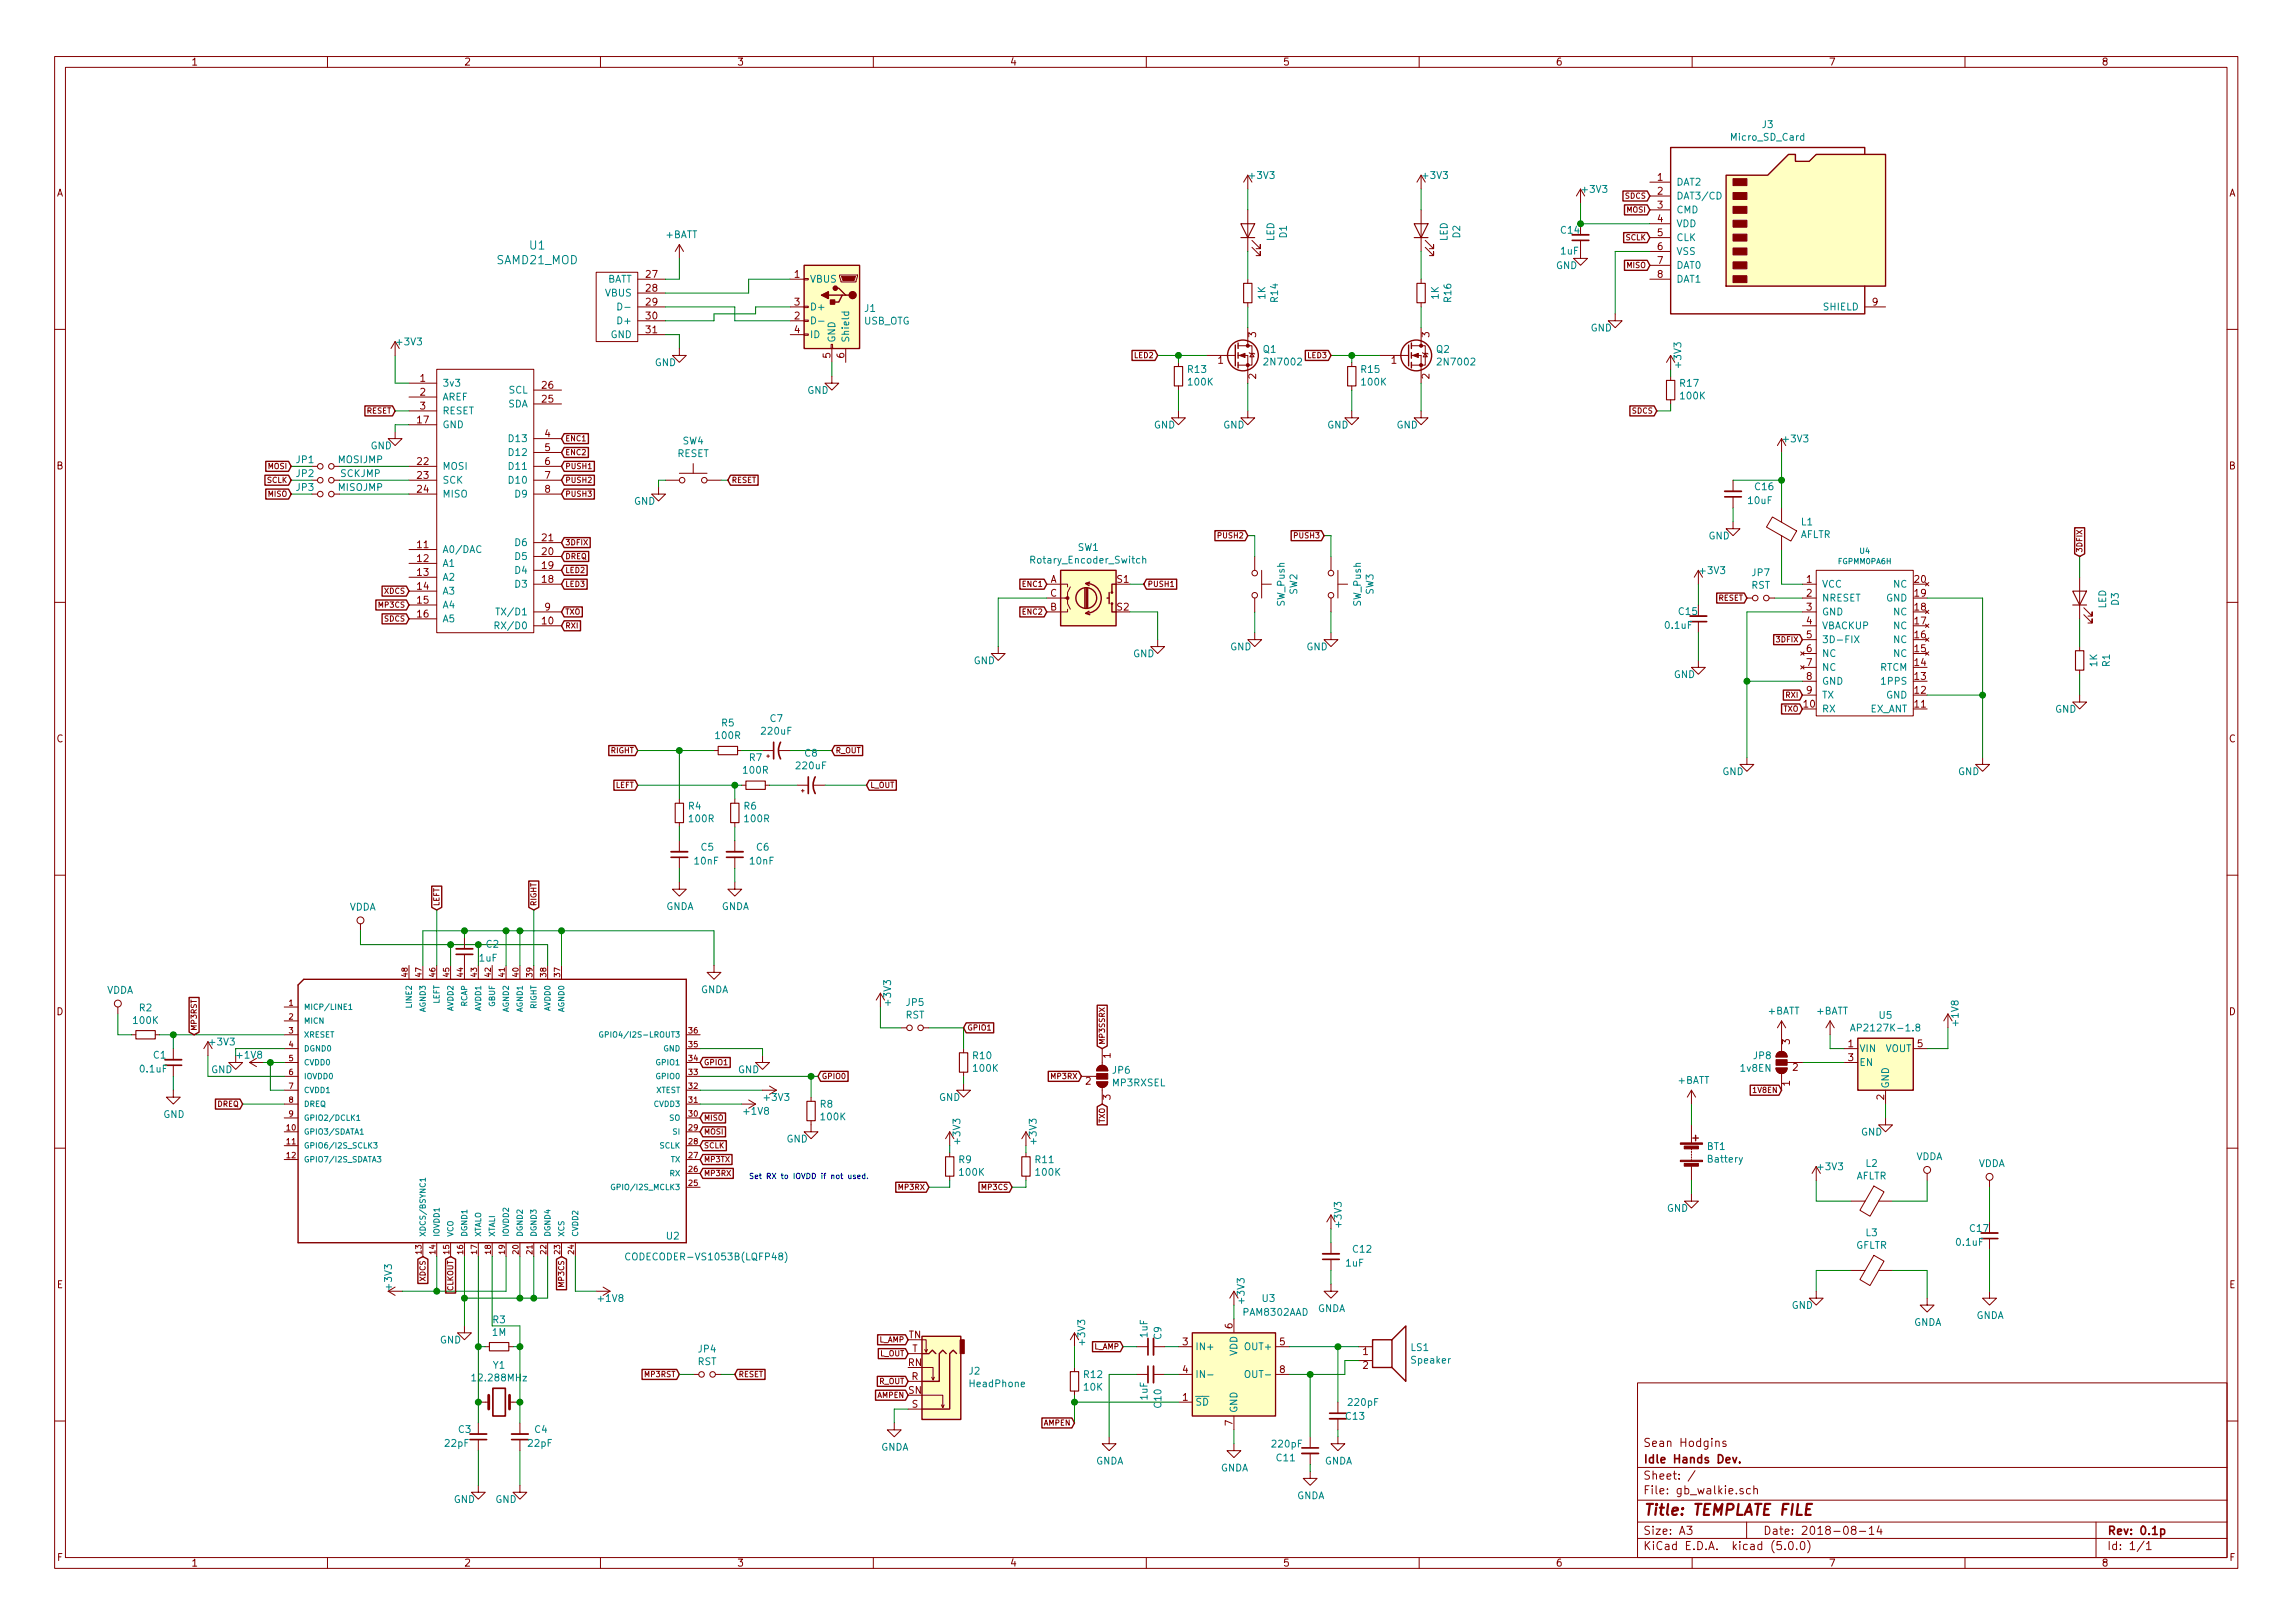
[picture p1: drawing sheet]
<svg xmlns="http://www.w3.org/2000/svg" width="297mm" height="210mm" viewBox="0 0 297 210" stroke-linecap="round" stroke-linejoin="round" font-family="sans-serif">
<defs><g id="words">
<text font-size="2" fill="#840000" x="212.8" y="196.3">Title: TEMPLATE FILE</text>
<g font-size="1.5" fill="#008484">
<text x="64.4" y="34.2">SAMD21_MOD</text>
<text x="68.6" y="32.3">U1</text>
</g>
<g font-size="1.5" fill="#840000">
<text x="212.8" y="191.7">Sheet: /</text>
<text x="212.8" y="189.6">Idle Hands Dev.</text>
<text x="212.8" y="187.4">Sean Hodgins</text>
<text x="212.8" y="193.6">File: gb_walkie.sch</text>
<text x="212.8" y="200.8">KiCad E.D.A. kicad (5.0.0)</text>
<text x="212.8" y="198.8">Size: A3</text>
<text x="228.4" y="198.8">Date: 2018-08-14</text>
<text x="272.9" y="198.8">Rev: 0.1p</text>
<text x="272.9" y="200.8">Id: 1/1</text>
</g>
<g font-size="1.3" fill="#840000">
<text x="24.7" y="8.5">1</text>
<text x="60.1" y="8.5">2</text>
<text x="95.5" y="8.5">3</text>
<text x="130.8" y="8.5">4</text>
<text x="166.2" y="8.5">5</text>
<text x="201.5" y="8.5">6</text>
<text x="236.9" y="8.5">7</text>
<text x="272.2" y="8.5">8</text>
<text x="214.7" y="23.4">1</text>
<text x="7.3" y="25.4">A</text>
<text x="214.7" y="25.2">2</text>
<text x="214.7" y="27">3</text>
<text x="214.7" y="28.8">4</text>
<text x="288.7" y="25.4">A</text>
<text x="83.7" y="36">27</text>
<text x="102.9" y="36">1</text>
<text x="214.7" y="30.6">5</text>
<text x="214.7" y="32.4">6</text>
<text x="214.7" y="34.2">7</text>
<text x="214.7" y="36">8</text>
<text x="83.7" y="41.4">30</text>
<text x="83.7" y="37.8">28</text>
<text x="83.7" y="39.6">29</text>
<text x="102.9" y="41.4">2</text>
<text x="102.9" y="39.6">3</text>
<text x="242.6" y="39.6">9</text>
<text x="83.7" y="43.2">31</text>
<text x="102.9" y="43.2">4</text>
<text x="107.6" y="46.4" transform="rotate(-90 107.6 46.4)">5</text>
<text x="109.4" y="46.4" transform="rotate(-90 109.4 46.4)">6</text>
<text x="157.8" y="47.1">1</text>
<text x="162.7" y="43.7" transform="rotate(-90 162.7 43.7)">3</text>
<text x="180.2" y="47.1">1</text>
<text x="185.2" y="43.7" transform="rotate(-90 185.2 43.7)">3</text>
<text x="54.4" y="49.5">1</text>
<text x="54.4" y="51.3">2</text>
<text x="54.4" y="53.1">3</text>
<text x="70.3" y="52.2">25</text>
<text x="70.3" y="50.4">26</text>
<text x="162.7" y="49.1" transform="rotate(-90 162.7 49.1)">2</text>
<text x="185.2" y="49.1" transform="rotate(-90 185.2 49.1)">2</text>
<text x="54.1" y="54.8">17</text>
<text x="70.6" y="56.6">4</text>
<text x="70.6" y="58.4">5</text>
<text x="7.3" y="60.8">B</text>
<text x="54.1" y="60.2">22</text>
<text x="54.1" y="62">23</text>
<text x="54.1" y="63.8">24</text>
<text x="70.6" y="60.2">6</text>
<text x="70.6" y="62">7</text>
<text x="70.6" y="63.8">8</text>
<text x="288.7" y="60.8">B</text>
<text x="54.1" y="71">11</text>
<text x="70.3" y="71.9">20</text>
<text x="70.3" y="70.1">21</text>
<text x="54.1" y="72.8">12</text>
<text x="54.1" y="74.6">13</text>
<text x="54.1" y="76.4">14</text>
<text x="70.3" y="75.5">18</text>
<text x="70.3" y="73.7">19</text>
<text x="136" y="75.5">A</text>
<text x="136" y="77.3">C</text>
<text x="144.7" y="75.5">S1</text>
<text x="234" y="75.5">1</text>
<text x="234" y="77.3">2</text>
<text x="248.1" y="77.3">19</text>
<text x="248.1" y="75.5">20</text>
<text x="54.1" y="78.2">15</text>
<text x="54.1" y="80">16</text>
<text x="70.3" y="80.9">10</text>
<text x="70.6" y="79.1">9</text>
<text x="136" y="79.1">B</text>
<text x="144.7" y="79.1">S2</text>
<text x="234" y="79.1">3</text>
<text x="234" y="80.9">4</text>
<text x="234" y="82.7">5</text>
<text x="248.1" y="82.7">16</text>
<text x="248.1" y="80.9">17</text>
<text x="248.1" y="79.1">18</text>
<text x="234" y="84.5">6</text>
<text x="234" y="86.3">7</text>
<text x="234" y="88.1">8</text>
<text x="234" y="89.9">9</text>
<text x="248.1" y="89.9">12</text>
<text x="248.1" y="88.1">13</text>
<text x="248.1" y="86.3">14</text>
<text x="248.1" y="84.5">15</text>
<text x="233.7" y="91.7">10</text>
<text x="248.1" y="91.7">11</text>
<text x="7.3" y="96.2">C</text>
<text x="288.7" y="96.2">C</text>
<text x="7.3" y="131.5">D</text>
<text x="288.7" y="131.5">D</text>
<text x="143.9" y="137.1" transform="rotate(-90 143.9 137.1)">1</text>
<text x="231.9" y="135.3" transform="rotate(-90 231.9 135.3)">3</text>
<text x="239.4" y="135.7">1</text>
<text x="239.4" y="137.5">3</text>
<text x="248.4" y="135.7">5</text>
<text x="140.6" y="140.5">2</text>
<text x="143.9" y="142.5" transform="rotate(-90 143.9 142.5)">3</text>
<text x="231.9" y="140.7" transform="rotate(-90 231.9 140.7)">1</text>
<text x="232.2" y="138.7">2</text>
<text x="244.1" y="142.5" transform="rotate(-90 244.1 142.5)">2</text>
<text x="7.4" y="166.9">E</text>
<text x="288.8" y="166.9">E</text>
<text x="117.7" y="173.4">TN</text>
<text x="159.7" y="172.1" transform="rotate(-90 159.7 172.1)">6</text>
<text x="117.6" y="177">RN</text>
<text x="118.1" y="178.8">R</text>
<text x="118.2" y="175.2">T</text>
<text x="153.2" y="174.3">3</text>
<text x="153.2" y="177.9">4</text>
<text x="165.8" y="174.3">5</text>
<text x="165.8" y="177.9">8</text>
<text x="176.6" y="175.5">1</text>
<text x="176.6" y="177.3">2</text>
<text x="117.7" y="180.6">SN</text>
<text x="118.1" y="182.4">S</text>
<text x="153.2" y="181.5">1</text>
<text x="159.7" y="184.7" transform="rotate(-90 159.7 184.7)">7</text>
<text x="7.4" y="202.2">F</text>
<text x="24.7" y="202.9">1</text>
<text x="60.1" y="202.9">2</text>
<text x="95.5" y="202.9">3</text>
<text x="130.8" y="202.9">4</text>
<text x="166.2" y="202.9">5</text>
<text x="201.5" y="202.9">6</text>
<text x="236.9" y="202.9">7</text>
<text x="272.2" y="202.9">8</text>
<text x="288.8" y="202.2">F</text>
</g>
<g font-size="1.3" fill="#008484">
<text x="228.3" y="16.6">J3</text>
<text x="162" y="23.2">+3V3</text>
<text x="184.4" y="23.2">+3V3</text>
<text x="224.3" y="18.2">Micro_SD_Card</text>
<text x="205.1" y="25">+3V3</text>
<text x="217.1" y="24">DAT2</text>
<text x="217.1" y="25.8">DAT3/CD</text>
<text x="217.1" y="27.6">CMD</text>
<text x="217.1" y="29.4">VDD</text>
<text x="86.2" y="30.9">+BATT</text>
<text x="165.1" y="31.3" transform="rotate(-90 165.1 31.3)">LED</text>
<text x="166.7" y="30.8" transform="rotate(-90 166.7 30.8)">D1</text>
<text x="187.5" y="31.3" transform="rotate(-90 187.5 31.3)">LED</text>
<text x="189.2" y="30.8" transform="rotate(-90 189.2 30.8)">D2</text>
<text x="201.6" y="34.9">GND</text>
<text x="202.2" y="33">1uF</text>
<text x="202.2" y="30.3">C14</text>
<text x="217.1" y="31.2">CLK</text>
<text x="217.1" y="33">VSS</text>
<text x="217.1" y="34.8">DAT0</text>
<text x="78.4" y="38.4">VBUS</text>
<text x="78.6" y="36.6">BATT</text>
<text x="104.9" y="36.6">VBUS</text>
<text x="104.9" y="40.2">D+</text>
<text x="112" y="40.4">J1</text>
<text x="163.9" y="38.8" transform="rotate(-90 163.9 38.8)">1K</text>
<text x="165.6" y="39.1" transform="rotate(-90 165.6 39.1)">R14</text>
<text x="186.4" y="38.8" transform="rotate(-90 186.4 38.8)">1K</text>
<text x="188" y="39.1" transform="rotate(-90 188 39.1)">R16</text>
<text x="217.1" y="36.6">DAT1</text>
<text x="236.3" y="40.2">SHIELD</text>
<text x="51.5" y="44.7">+3V3</text>
<text x="79.1" y="43.8">GND</text>
<text x="80.3" y="42">D+</text>
<text x="84.8" y="47.4">GND</text>
<text x="104.9" y="43.8">ID</text>
<text x="108.2" y="44.4" transform="rotate(-90 108.2 44.4)">GND</text>
<text x="110" y="44.4" transform="rotate(-90 110 44.4)">Shield</text>
<text x="111.9" y="42">USB_OTG</text>
<text x="163.7" y="45.7">Q1</text>
<text x="164" y="47.3">2N7002</text>
<text x="186.1" y="45.7">Q2</text>
<text x="186.4" y="47.3">2N7002</text>
<text x="206.1" y="42.9">GND</text>
<text x="217.8" y="47.5" transform="rotate(-90 217.8 47.5)">+3V3</text>
<text x="57.3" y="50.1">3v3</text>
<text x="57.3" y="51.9">AREF</text>
<text x="57.3" y="53.7">RESET</text>
<text x="65.8" y="52.8">SDA</text>
<text x="65.9" y="51">SCL</text>
<text x="104.6" y="51">GND</text>
<text x="153.9" y="48.3">R13</text>
<text x="154" y="49.9">100K</text>
<text x="176.4" y="48.3">R15</text>
<text x="176.5" y="49.9">100K</text>
<text x="217.7" y="50.1">R17</text>
<text x="217.8" y="51.7">100K</text>
<text x="48" y="58.2">GND</text>
<text x="57.3" y="55.5">GND</text>
<text x="66.1" y="57.3">D13</text>
<text x="66.1" y="59.1">D12</text>
<text x="87.7" y="59.2">RESET</text>
<text x="88.5" y="57.6">SW4</text>
<text x="149.5" y="55.5">GND</text>
<text x="158.5" y="55.5">GND</text>
<text x="171.9" y="55.5">GND</text>
<text x="180.9" y="55.5">GND</text>
<text x="231.1" y="57.3">+3V3</text>
<text x="38.4" y="60">JP1</text>
<text x="38.4" y="61.8">JP2</text>
<text x="38.4" y="63.6">JP3</text>
<text x="43.8" y="60">MOSIJMP</text>
<text x="43.8" y="63.6">MISOJMP</text>
<text x="44.1" y="61.8">SCKJMP</text>
<text x="57.3" y="60.9">MOSI</text>
<text x="57.3" y="62.7">SCK</text>
<text x="57.3" y="64.5">MISO</text>
<text x="66.1" y="60.9">D11</text>
<text x="66.1" y="62.7">D10</text>
<text x="66.8" y="64.5">D9</text>
<text x="82.1" y="65.4">GND</text>
<text x="226.5" y="65.3">10uF</text>
<text x="227.4" y="63.5">C16</text>
<text x="57.3" y="71.6">A0/DAC</text>
<text x="66.8" y="70.7">D6</text>
<text x="139.6" y="71.4">SW1</text>
<text x="221.3" y="69.9">GND</text>
<text x="233.2" y="69.7">AFLTR</text>
<text x="233.4" y="68.1">L1</text>
<text x="57.3" y="73.4">A1</text>
<text x="57.3" y="75.2">A2</text>
<text x="57.3" y="77">A3</text>
<text x="66.8" y="72.5">D5</text>
<text x="66.8" y="76.1">D3</text>
<text x="66.8" y="74.3">D4</text>
<text x="133.8" y="73">Rotary_Encoder_Switch</text>
<text x="168.1" y="77" transform="rotate(-90 168.1 77)">SW2</text>
<text x="177.9" y="77" transform="rotate(-90 177.9 77)">SW3</text>
<text x="220.3" y="74.4">+3V3</text>
<text x="226.9" y="76.3">RST</text>
<text x="227" y="74.6">JP7</text>
<text x="236" y="76.1">VCC</text>
<text x="236" y="77.9">NRESET</text>
<text x="244.3" y="77.9">GND</text>
<text x="245.3" y="76.1">NC</text>
<text x="57.3" y="78.8">A4</text>
<text x="57.3" y="80.6">A5</text>
<text x="64.7" y="81.5">RX/D0</text>
<text x="64.9" y="79.7">TX/D1</text>
<text x="166.4" y="78.6" transform="rotate(-90 166.4 78.6)">SW_Push</text>
<text x="176.3" y="78.6" transform="rotate(-90 176.3 78.6)">SW_Push</text>
<text x="215.8" y="81.5">0.1uF</text>
<text x="217.5" y="79.7">C15</text>
<text x="236" y="79.7">GND</text>
<text x="236" y="81.5">VBACKUP</text>
<text x="236" y="83.3">3D-FIX</text>
<text x="245.3" y="83.3">NC</text>
<text x="245.3" y="81.5">NC</text>
<text x="245.3" y="79.7">NC</text>
<text x="272.8" y="78.9" transform="rotate(-90 272.8 78.9)">LED</text>
<text x="274.5" y="78.4" transform="rotate(-90 274.5 78.4)">D3</text>
<text x="126.1" y="86">GND</text>
<text x="146.8" y="85.1">GND</text>
<text x="159.4" y="84.2">GND</text>
<text x="169.2" y="84.2">GND</text>
<text x="216.8" y="87.8">GND</text>
<text x="236" y="85.1">NC</text>
<text x="236" y="86.9">NC</text>
<text x="236" y="88.7">GND</text>
<text x="243.5" y="86.9">RTCM</text>
<text x="243.9" y="88.7">1PPS</text>
<text x="245.3" y="85.1">NC</text>
<text x="271.7" y="86.3" transform="rotate(-90 271.7 86.3)">1K</text>
<text x="273.3" y="86.3" transform="rotate(-90 273.3 86.3)">R1</text>
<text x="92.8" y="95.7">100R</text>
<text x="93.5" y="94.1">R5</text>
<text x="98.8" y="95.2">220uF</text>
<text x="99.8" y="93.5">C7</text>
<text x="236" y="92.3">RX</text>
<text x="236" y="90.5">TX</text>
<text x="242.2" y="92.3">EX_ANT</text>
<text x="244.3" y="90.5">GND</text>
<text x="266.2" y="92.3">GND</text>
<text x="96.4" y="100.2">100R</text>
<text x="97.1" y="98.6">R7</text>
<text x="103.3" y="99.7">220uF</text>
<text x="104.3" y="98">C8</text>
<text x="223.1" y="100.4">GND</text>
<text x="253.7" y="100.4">GND</text>
<text x="89.2" y="104.9">R4</text>
<text x="89.4" y="106.5">100R</text>
<text x="96.4" y="104.9">R6</text>
<text x="96.5" y="106.5">100R</text>
<text x="90" y="112">10nF</text>
<text x="90.8" y="110.2">C5</text>
<text x="97.2" y="112">10nF</text>
<text x="98" y="110.2">C6</text>
<text x="45.2" y="118">VDDA</text>
<text x="86.3" y="117.9">GNDA</text>
<text x="93.4" y="117.9">GNDA</text>
<text x="62.1" y="124.6">1uF</text>
<text x="63" y="122.8">C2</text>
<text x="13.8" y="128.7">VDDA</text>
<text x="18.1" y="131">R2</text>
<text x="90.8" y="128.7">GNDA</text>
<text x="115.4" y="130.1" transform="rotate(-90 115.4 130.1)">+3V3</text>
<text x="117.3" y="131.9">RST</text>
<text x="117.4" y="130.3">JP5</text>
<text x="229" y="131.4">+BATT</text>
<text x="235.3" y="131.4">+BATT</text>
<text x="243.5" y="132">U5</text>
<text x="17.4" y="132.7">100K</text>
<text x="19.9" y="137.1">C1</text>
<text x="27.3" y="135.4">+3V3</text>
<text x="30.8" y="137.1">+1V8</text>
<text x="126.1" y="137.2">R10</text>
<text x="227.2" y="137.2">JP8</text>
<text x="240.5" y="133.6">AP2127K-1.8</text>
<text x="240.8" y="136.3">VIN</text>
<text x="244.2" y="136.3">VOUT</text>
<text x="253.7" y="132.8" transform="rotate(-90 253.7 132.8)">+1V8</text>
<text x="18.2" y="138.9">0.1uF</text>
<text x="27.4" y="139">GND</text>
<text x="95.6" y="139">GND</text>
<text x="99.1" y="142.6">+3V3</text>
<text x="106.3" y="143.5">R8</text>
<text x="121.6" y="142.6">GND</text>
<text x="126.2" y="138.8">100K</text>
<text x="144.1" y="139.1">JP6</text>
<text x="144.1" y="140.7">MP3RXSEL</text>
<text x="217.4" y="140.4">+BATT</text>
<text x="225.5" y="138.8">1v8EN</text>
<text x="240.8" y="138.1">EN</text>
<text x="244.7" y="141.1" transform="rotate(-90 244.7 141.1)">GND</text>
<text x="21.2" y="144.8">GND</text>
<text x="96.5" y="144.4">+1V8</text>
<text x="101.9" y="148">GND</text>
<text x="106.4" y="145.1">100K</text>
<text x="124.4" y="148.1" transform="rotate(-90 124.4 148.1)">+3V3</text>
<text x="134.3" y="148.1" transform="rotate(-90 134.3 148.1)">+3V3</text>
<text x="221.1" y="149">BT1</text>
<text x="241.1" y="147.1">GND</text>
<text x="124.2" y="150.7">R9</text>
<text x="124.4" y="152.3">100K</text>
<text x="134.2" y="150.7">R11</text>
<text x="134.3" y="152.3">100K</text>
<text x="221.3" y="150.6">Battery</text>
<text x="235.6" y="151.6">+3V3</text>
<text x="240.4" y="152.8">AFLTR</text>
<text x="241.7" y="151.2">L2</text>
<text x="248.2" y="150.3">VDDA</text>
<text x="256.3" y="151.2">VDDA</text>
<text x="86.4" y="160.6">U2</text>
<text x="173.8" y="158.9" transform="rotate(-90 173.8 158.9)">+3V3</text>
<text x="215.9" y="157">GND</text>
<text x="240.4" y="161.8">GFLTR</text>
<text x="241.7" y="160.1">L3</text>
<text x="253.5" y="161.4">0.1uF</text>
<text x="255.2" y="159.6">C17</text>
<text x="50.8" y="167" transform="rotate(-90 50.8 167)">+3V3</text>
<text x="81.8" y="163.3">CODECODER-VS1053B(LQFP48)</text>
<text x="174.4" y="164.1">1uF</text>
<text x="175.3" y="162.3">C12</text>
<text x="63.8" y="173.1">1M</text>
<text x="63.9" y="171.4">R3</text>
<text x="77.6" y="168.7">+1V8</text>
<text x="148.7" y="173.3" transform="rotate(-90 148.7 173.3)">1uF</text>
<text x="150.5" y="173.5" transform="rotate(-90 150.5 173.5)">C9</text>
<text x="161.1" y="170.5">PAM8302AAD</text>
<text x="161.2" y="168.7" transform="rotate(-90 161.2 168.7)">+3V3</text>
<text x="163.5" y="168.7">U3</text>
<text x="170.7" y="170">GNDA</text>
<text x="232.1" y="169.6">GND</text>
<text x="247.9" y="171.8">GNDA</text>
<text x="256" y="170.9">GNDA</text>
<text x="57" y="174">GND</text>
<text x="61.5" y="179">12.288MHz</text>
<text x="63.9" y="177.3">Y1</text>
<text x="90.4" y="176.8">RST</text>
<text x="90.5" y="175.2">JP4</text>
<text x="125.6" y="178.1">J2</text>
<text x="125.8" y="179.7">HeadPhone</text>
<text x="140.4" y="178.5">R12</text>
<text x="140.6" y="174.1" transform="rotate(-90 140.6 174.1)">+3V3</text>
<text x="154.8" y="174.9">IN+</text>
<text x="154.8" y="178.5">IN-</text>
<text x="160.3" y="175.7" transform="rotate(-90 160.3 175.7)">VDD</text>
<text x="161.5" y="174.9">OUT+</text>
<text x="161.8" y="178.5">OUT-</text>
<text x="182.8" y="175">LS1</text>
<text x="182.9" y="176.7">Speaker</text>
<text x="59.4" y="185.6">C3</text>
<text x="69.3" y="185.6">C4</text>
<text x="140.4" y="180.2">10K</text>
<text x="148.7" y="181.3" transform="rotate(-90 148.7 181.3)">1uF</text>
<text x="150.5" y="182.3" transform="rotate(-90 150.5 182.3)">C10</text>
<text x="154.8" y="182.1">SD</text>
<text x="160.3" y="183.1" transform="rotate(-90 160.3 183.1)">GND</text>
<text x="174.4" y="183.9">C13</text>
<text x="174.8" y="182.1">220pF</text>
<text x="57.7" y="187.4">22pF</text>
<text x="68.5" y="187.4">22pF</text>
<text x="114.1" y="187.9">GNDA</text>
<text x="141.9" y="189.7">GNDA</text>
<text x="158.1" y="190.6">GNDA</text>
<text x="164.9" y="187.5">220pF</text>
<text x="165.4" y="189.3">C11</text>
<text x="171.6" y="189.7">GNDA</text>
<text x="58.8" y="194.7">GND</text>
<text x="64.2" y="194.7">GND</text>
<text x="168" y="194.2">GNDA</text>
</g>
<g font-size="1" fill="#840000">
<text x="210.6" y="25.7">SDCS</text>
<text x="210.8" y="27.5">MOSI</text>
<text x="210.6" y="31.1">SCLK</text>
<text x="210.8" y="34.7">MISO</text>
<text x="147" y="46.4">LED2</text>
<text x="169.5" y="46.4">LED3</text>
<text x="47.5" y="53.6">RESET</text>
<text x="211.5" y="53.6">SDCS</text>
<text x="73.2" y="57.2">ENC1</text>
<text x="73.2" y="59">ENC2</text>
<text x="34.6" y="62.6">SCLK</text>
<text x="34.8" y="60.8">MOSI</text>
<text x="34.8" y="64.3">MISO</text>
<text x="73.2" y="60.8">PUSH1</text>
<text x="73.2" y="62.6">PUSH2</text>
<text x="73.2" y="64.3">PUSH3</text>
<text x="94.7" y="62.6">RESET</text>
<text x="73.2" y="70.6">3DFIX</text>
<text x="157.9" y="69.7">PUSH2</text>
<text x="167.8" y="69.7">PUSH3</text>
<text x="269.7" y="71.6" transform="rotate(-90 269.7 71.6)">3DFIX</text>
<text x="49.8" y="76.9">XDCS</text>
<text x="73.2" y="74.2">LED2</text>
<text x="73.2" y="76">LED3</text>
<text x="73.2" y="72.4">DREQ</text>
<text x="132.5" y="76">ENC1</text>
<text x="148.6" y="76">PUSH1</text>
<text x="222.6" y="77.8">RESET</text>
<text x="49.2" y="78.7">MP3CS</text>
<text x="49.8" y="80.5">SDCS</text>
<text x="73.2" y="79.6">TXO</text>
<text x="73.2" y="81.4">RXI</text>
<text x="132.5" y="79.6">ENC2</text>
<text x="230.3" y="83.2">3DFIX</text>
<text x="231" y="92.2">TXO</text>
<text x="231.4" y="90.4">RXI</text>
<text x="79.1" y="97.6">RIGHT</text>
<text x="108.2" y="97.6">R_OUT</text>
<text x="79.7" y="102.1">LEFT</text>
<text x="112.7" y="102.1">L_OUT</text>
<text x="56.9" y="117.4" transform="rotate(-90 56.9 117.4)">LEFT</text>
<text x="69.5" y="117.4" transform="rotate(-90 69.5 117.4)">RIGHT</text>
<text x="37.4" y="130.3">1</text>
<text x="52.8" y="126.5" transform="rotate(-90 52.8 126.5)">48</text>
<text x="54.6" y="126.5" transform="rotate(-90 54.6 126.5)">47</text>
<text x="56.4" y="126.5" transform="rotate(-90 56.4 126.5)">46</text>
<text x="58.2" y="126.5" transform="rotate(-90 58.2 126.5)">45</text>
<text x="60" y="126.5" transform="rotate(-90 60 126.5)">44</text>
<text x="61.8" y="126.5" transform="rotate(-90 61.8 126.5)">43</text>
<text x="63.6" y="126.5" transform="rotate(-90 63.6 126.5)">42</text>
<text x="65.4" y="126.5" transform="rotate(-90 65.4 126.5)">41</text>
<text x="67.2" y="126.5" transform="rotate(-90 67.2 126.5)">40</text>
<text x="69" y="126.5" transform="rotate(-90 69 126.5)">39</text>
<text x="70.8" y="126.5" transform="rotate(-90 70.8 126.5)">38</text>
<text x="72.6" y="126.5" transform="rotate(-90 72.6 126.5)">37</text>
<text x="25.5" y="133.6" transform="rotate(-90 25.5 133.6)">MP3RST</text>
<text x="37.4" y="132.1">2</text>
<text x="37.4" y="133.9">3</text>
<text x="37.4" y="135.7">4</text>
<text x="37.4" y="137.5">5</text>
<text x="89.2" y="137.5">34</text>
<text x="89.2" y="135.7">35</text>
<text x="89.2" y="133.9">36</text>
<text x="91.1" y="138">GPIO1</text>
<text x="125.3" y="133.5">GPIO1</text>
<text x="143.1" y="135.4" transform="rotate(-90 143.1 135.4)">MP3SSRX</text>
<text x="28.2" y="143.4">DREQ</text>
<text x="37.4" y="139.3">6</text>
<text x="37.4" y="141.1">7</text>
<text x="37.4" y="142.9">8</text>
<text x="89.2" y="142.9">31</text>
<text x="89.2" y="141.1">32</text>
<text x="89.2" y="139.3">33</text>
<text x="106.4" y="139.8">GPIO0</text>
<text x="136.3" y="139.8">MP3RX</text>
<text x="227.2" y="141.6">1V8EN</text>
<text x="37.2" y="146.4">10</text>
<text x="37.2" y="148.2">11</text>
<text x="37.4" y="144.6">9</text>
<text x="89.2" y="148.2">28</text>
<text x="89.2" y="146.4">29</text>
<text x="89.2" y="144.6">30</text>
<text x="91.1" y="148.8">SCLK</text>
<text x="91.1" y="147">MOSI</text>
<text x="91.1" y="145.2">MISO</text>
<text x="143.1" y="145.5" transform="rotate(-90 143.1 145.5)">TXO</text>
<text x="37.2" y="150">12</text>
<text x="89.2" y="153.6">25</text>
<text x="89.2" y="151.8">26</text>
<text x="89.2" y="150">27</text>
<text x="91.1" y="152.4">MP3RX</text>
<text x="91.1" y="150.6">MP3TX</text>
<text x="116.5" y="154.1">MP3RX</text>
<text x="127.3" y="154.1">MP3CS</text>
<text x="54.6" y="162.4" transform="rotate(-90 54.6 162.4)">13</text>
<text x="55.1" y="165.9" transform="rotate(-90 55.1 165.9)">XDCS</text>
<text x="56.4" y="162.4" transform="rotate(-90 56.4 162.4)">14</text>
<text x="58.2" y="162.4" transform="rotate(-90 58.2 162.4)">15</text>
<text x="58.7" y="167.3" transform="rotate(-90 58.7 167.3)">CLKOUT</text>
<text x="60" y="162.4" transform="rotate(-90 60 162.4)">16</text>
<text x="61.8" y="162.4" transform="rotate(-90 61.8 162.4)">17</text>
<text x="63.6" y="162.4" transform="rotate(-90 63.6 162.4)">18</text>
<text x="65.4" y="162.4" transform="rotate(-90 65.4 162.4)">19</text>
<text x="67.2" y="162.4" transform="rotate(-90 67.2 162.4)">20</text>
<text x="69" y="162.4" transform="rotate(-90 69 162.4)">21</text>
<text x="70.8" y="162.4" transform="rotate(-90 70.8 162.4)">22</text>
<text x="72.6" y="162.4" transform="rotate(-90 72.6 162.4)">23</text>
<text x="73.1" y="166.6" transform="rotate(-90 73.1 166.6)">MP3CS</text>
<text x="74.4" y="162.4" transform="rotate(-90 74.4 162.4)">24</text>
<text x="113.9" y="173.9">L_AMP</text>
<text x="83.6" y="178.4">MP3RST</text>
<text x="95.6" y="178.4">RESET</text>
<text x="113.9" y="179.3">R_OUT</text>
<text x="114" y="175.7">L_OUT</text>
<text x="141.7" y="174.8">L_AMP</text>
<text x="113.7" y="181.1">AMPEN</text>
<text x="135.2" y="184.7">AMPEN</text>
</g>
<g font-size="1" fill="#008484">
<text x="241" y="71.7">U4</text>
<text x="238.2" y="73.1">FGPMM0PA6H</text>
<text x="39.3" y="130.8">MICP/LINE1</text>
<text x="53.3" y="130.4" transform="rotate(-90 53.3 130.4)">LINE2</text>
<text x="55.1" y="131.1" transform="rotate(-90 55.1 131.1)">AGND3</text>
<text x="56.9" y="130.1" transform="rotate(-90 56.9 130.1)">LEFT</text>
<text x="58.7" y="131" transform="rotate(-90 58.7 131)">AVDD2</text>
<text x="60.5" y="130.4" transform="rotate(-90 60.5 130.4)">RCAP</text>
<text x="62.3" y="131" transform="rotate(-90 62.3 131)">AVDD1</text>
<text x="64.1" y="130.4" transform="rotate(-90 64.1 130.4)">GBUF</text>
<text x="65.9" y="131.1" transform="rotate(-90 65.9 131.1)">AGND2</text>
<text x="67.7" y="131.1" transform="rotate(-90 67.7 131.1)">AGND1</text>
<text x="69.5" y="130.7" transform="rotate(-90 69.5 130.7)">RIGHT</text>
<text x="71.3" y="131" transform="rotate(-90 71.3 131)">AVDD0</text>
<text x="73.1" y="131.1" transform="rotate(-90 73.1 131.1)">AGND0</text>
<text x="39.3" y="132.6">MICN</text>
<text x="39.3" y="134.4">XRESET</text>
<text x="39.3" y="136.2">DGND0</text>
<text x="79" y="134.4">GPIO4/I2S-LROUT3</text>
<text x="86" y="136.2">GND</text>
<text x="39.3" y="138">CVDD0</text>
<text x="39.3" y="139.8">IOVDD0</text>
<text x="39.3" y="141.6">CVDD1</text>
<text x="39.3" y="143.4">DREQ</text>
<text x="84.8" y="143.4">CVDD3</text>
<text x="85" y="141.6">XTEST</text>
<text x="85.1" y="139.8">GPIO0</text>
<text x="85.1" y="138">GPIO1</text>
<text x="39.3" y="145.2">GPIO2/DCLK1</text>
<text x="39.3" y="147">GPIO3/SDATA1</text>
<text x="39.3" y="148.8">GPIO6/I2S_SCLK3</text>
<text x="85.5" y="148.8">SCLK</text>
<text x="86.7" y="145.2">SO</text>
<text x="87.2" y="147">SI</text>
<text x="39.3" y="150.6">GPIO7/I2S_SDATA3</text>
<text x="79.9" y="154.2">GPIO/I2S_MCLK3</text>
<text x="86.8" y="152.4">RX</text>
<text x="86.9" y="150.6">TX</text>
<text x="55.1" y="160.3" transform="rotate(-90 55.1 160.3)">XDCS/BSYNC1</text>
<text x="56.9" y="160.3" transform="rotate(-90 56.9 160.3)">IOVDD1</text>
<text x="58.7" y="160.3" transform="rotate(-90 58.7 160.3)">VCO</text>
<text x="60.5" y="160.3" transform="rotate(-90 60.5 160.3)">DGND1</text>
<text x="62.3" y="160.3" transform="rotate(-90 62.3 160.3)">XTALO</text>
<text x="64.1" y="160.3" transform="rotate(-90 64.1 160.3)">XTALI</text>
<text x="65.9" y="160.3" transform="rotate(-90 65.9 160.3)">IOVDD2</text>
<text x="67.7" y="160.3" transform="rotate(-90 67.7 160.3)">DGND2</text>
<text x="69.5" y="160.3" transform="rotate(-90 69.5 160.3)">DGND3</text>
<text x="71.3" y="160.3" transform="rotate(-90 71.3 160.3)">DGND4</text>
<text x="73.1" y="160.3" transform="rotate(-90 73.1 160.3)">XCS</text>
<text x="74.9" y="160.3" transform="rotate(-90 74.9 160.3)">CVDD2</text>
</g>
<text font-size="1" fill="#0000c2" x="97" y="152.7">Set RX to IOVDD if not used.</text>
</g></defs>
<g fill="none" stroke="#840000" stroke-width=".13">
<path d="M7.1 7.3h282.8v195.9h-282.8zM8.5 8.7h280v193.1h-280zM42.4 7.3v1.4M77.8 7.3v1.4M113.1 7.3v1.4M148.5 7.3v1.4M183.8 7.3v1.4M219.2 7.3v1.4M254.5 7.3v1.4M77.2 35.3h5.4v9h-5.4zM82.6 36.2h3.6M82.6 38h3.6"/>
<path d="M82.6 39.8h3.6M88 31.7l-.5 .9M88 31.7v1.8M88 31.7l.5 .9M102.4 36.2h1.8M102.4 39.8h1.8M104.2 39.7h.5v.2h-.5zM104.2 36.1h.5v.2h-.5zM108.7 35.6h2.4v.2l-.2 .7h-2zM161.1 23.6l.5-.9v1.8M161.6 27.2v5.4M161.6 36.2v.5"/>
<path d="M161.6 39.2v.6M162.2 32l1.1 1.1v-.5v.5h-.6M162.2 31.1l1.1 1.1v-.5v.5h-.6M183.6 23.6l.5-.9v1.8M184.1 27.2v5.4M184.1 36.2v.5M184.1 39.2v.6M184.6 32l1.1 1.1v-.5v.5h-.5M184.6 31.1l1.1 1.1v-.5v.5h-.5M204.2 25.4l.5-.9v1.8M204.7 31.1v2.4h.9l-.9 .9-.9-.9h.9M213.7 36.2h2.7"/>
<path d="M213.7 23.6h2.7M213.7 25.4h2.7M213.7 27.2h2.7M213.7 29h2.7M213.7 30.8h2.7M213.7 32.6h2.7M213.7 34.4h2.7M241.6 39.8h2.7M7.1 42.7h1.4M50.6 45.1l.6-.8v1.7M51.2 55.9v.9h.9l-.9 .9-.9-.9h.9M53 49.6h3.6"/>
<path d="M53 51.4h3.6M53 53.2h3.6M53 55h3.6M56.6 47.8h12.5v34.2h-12.5zM69.1 56.8h3.6M69.1 58.6h3.6M69.1 52.3h3.6M69.1 50.5h3.6M82.6 41.6h3.6M82.6 43.4h3.6M88 45.1v.9h.9l-.9 .9-.9-.9h.9M102.4 41.6h1.8"/>
<path d="M102.4 43.4h1.8M104.2 43.3h.5v.1h-.5zM104.2 41.5h.5v.1h-.5zM107.7 44.6h.2v.5h-.2zM107.8 48.7v.9h.9l-.9 .9-.9-.9h.9M107.8 45.1v1.8M109.6 45.1v1.8M152.7 53.2v.9h.9l-.9 .9-.9-.9h.9M152.7 46.9v.6M152.7 50v.5M156.3 46h3.7M160.4 46h1.2v3.6"/>
<path d="M160.4 44.8h1.2M161.6 44.8h.6v2.5h-1.8M161.6 53.2v.9h.9l-.9 .9-.9-.9h.9M161.6 42.5v2.3M161.8 45.7l.1 .1h.5l.1 .1M162.2 45.8l.2 .4h-.5zM175.1 53.2v.9h.9l-.9 .9-.9-.9h.9M175.1 46.9v.6M175.1 50v.5M178.7 46h3.8M182.8 46h1.3v3.6M182.8 44.8h1.3"/>
<path d="M184.1 44.8h.5v2.5h-1.8M184.1 53.2v.9h.9l-.9 .9-.9-.9h.9M184.1 42.5v2.3M184.3 45.7l.1 .1h.5l.1 .1M184.6 45.8l.3 .4h-.5zM209.2 40.7v.9h.9l-.9 .9-.9-.9h.9M216.4 46v1.8M216.4 48.7v.6M216.4 51.8v.5M216.4 46l-.5 .9M216.4 46l.6 .9M230.2 57.7l.6-.9v1.8"/>
<path d="M288.5 42.7h1.4M7.1 78h1.4M40.4 60.4h.7M40.4 62.2h.7M40.4 64h.7M43.3 60.4h.7M43.3 62.2h.7M43.3 64h.7M53 60.4h3.6M53 62.2h3.6M53 64h3.6M53 71.2h3.6"/>
<path d="M53 73h3.6M53 74.8h3.6M53 76.6h3.6M53 78.4h3.6M69.1 60.4h3.6M69.1 62.2h3.6M69.1 64h3.6M69.1 79.3h3.6M69.1 72.1h3.6M69.1 70.3h3.6M69.1 75.7h3.6M69.1 73.9h3.6"/>
<path d="M76.2 60.7h.4M85.3 63.1v.9h.9l-.9 .9-.9-.9h.9M86.2 62.2h1.8M88 61.3h3.6M89.8 60.1v1.2M91.6 62.2h1.8M135.6 75.7h2.7v.3M135.6 77.5h2.7v.7l.4 .7M138.3 78.9v.4h-2.7M138.7 76l-.4 .8v.7h-.4M151.6 76h.4M162.5 72.1v1.8"/>
<path d="M162.5 77.5v1.8M163.4 75.7h1.3M163.4 73.9v3.6M172.4 72.1v1.8M172.4 77.5v1.8M173.3 75.7h1.3M173.3 73.9v3.6M219.5 74.8l.5-.9v1.8M224.5 67.6v.9h.9l-.9 .9-.9-.9h.9M224.5 62.2v1.4M224.5 64.4v1.4M226.3 77.5h.7"/>
<path d="M229.2 77.5h.7M229.6 67l3.1 1.8-.7 1.3-3.2-1.8zM230.8 65.8v1.8M230.8 69.4v1.8M233.5 79.3h1.8M233.5 75.7h1.8M233.5 77.5h1.8M235.3 73.9h12.5v18.8h-12.5zM249.4 79.1l.5 .4M249.4 75.5l.5 .4M249.9 79.1l-.5 .4M249.9 75.5l-.5 .4"/>
<path d="M269.4 74.8v5.4M269.9 79.6l1.1 1.1v-.5v.5h-.5M269.9 78.7l1.1 1.1v-.5v.5h-.5M288.5 78h1.4M53 80.2h3.6M69.1 81.1h3.6M92.5 97.2h.5M95.5 97.2h.6M98.8 97.2h1.4M99.3 98h.4M99.5 97.8v.3M100.9 97.2h1.5"/>
<path d="M129.3 83.8v.9h.9l-.9 .9-.9-.9h.9M150 82.9v.9h.9l-.9 .9-.9-.9h.9M162.5 82v.9h.9l-.9 .9-.9-.9h.9M172.4 82v.9h.9l-.9 .9-.9-.9h.9M220 85.6v.9h.9l-.9 .9-.9-.9h.9M220 80.5v1.5M226.3 98.1v.9h.9l-.9 .9-.9-.9h.9M233.3 84.4l.4 .5M233.3 86.2l.4 .5M233.5 81.1h1.8M233.5 82.9h1.8M233.5 84.7h1.8"/>
<path d="M233.5 86.5h1.8M233.5 88.3h1.8M233.5 90h1.8M233.7 84.4l-.4 .5M233.7 86.2l-.4 .5M249.4 84.4l.5 .5M249.4 82.6l.5 .5M249.4 80.9l.5 .4M249.9 84.4l-.5 .5M249.9 82.6l-.5 .5M249.9 80.9l-.5 .4M256.8 98.1v.9h.9l-.9 .9-.9-.9h.9"/>
<path d="M269.4 90v.9h.9l-.9 .9-.9-.9h.9M269.4 83.8v.5M269.4 86.8v.6M7.1 113.4h1.4M46.7 119.7v.9M88 114.3v.9h.9l-.9 .9-.9-.9h.9M88 103.5v.6M88 106.6v.5M88 108.9v1.4M88 111.1v1.4M95.2 114.3v.9h.9l-.9 .9-.9-.9h.9M95.2 103.5v.6"/>
<path d="M95.2 106.6v.5M95.2 108.9v1.4M95.2 111.1v1.4M96.1 101.7h.5M99.1 101.7h.6M103.3 101.7h1.4M103.8 102.4h.4M104 102.3v.3M105.4 101.7h1.5M288.5 113.4h1.4M15.3 130.5v.9M17.1 134.1h.5"/>
<path d="M20.1 134.1h.6M22.5 135.8v1.5M22.5 138v1.4M26.4 135.8l.5-.9v1.8M30.5 136.7v.9h.9l-.9 .9-.9-.9h.9M32.3 137.6h1.8M32.3 137.6l.9 .6M33.2 137.1l-.9 .5M36.8 130.5h1.8M36.8 132.3h1.8M36.8 134.1h1.8M36.8 135.8h1.8"/>
<path d="M36.8 137.6h1.8M36.8 139.4h1.8M53 125.1v1.8M54.8 125.1v1.8M56.6 125.1v1.8M58.4 125.1v1.8M60.2 121.5v1.4M60.2 123.6v3.3M62 125.1v1.8M63.8 125.1v1.8M65.6 125.1v1.8M67.4 125.1v1.8"/>
<path d="M69.1 125.1v1.8M70.9 125.1v1.8M72.7 125.1v1.8M88.9 134.1h1.8M88.9 135.8h1.8M88.9 137.6h1.8M88.9 139.4h1.8M92.5 125.1v.9h.9l-.9 .9-.9-.9h.9M98.8 136.7v.9h.9l-.9 .9-.9-.9h.9M114 128.7l-.5 .9M114 128.7v1.8M114 128.7l.6 .9"/>
<path d="M116.7 133.2h.8M119.6 133.2h.7M124.8 135.8v.6M124.8 138.9v.5M140.1 139.4h2M142.2 138.3a.72 .72 0 0 1 .8-.3 .72 .72 0 0 1 .5 .7h-1.4zM142.8 135.8v2.2M230.1 138.4h1.4a.72 .72 0 0 1-.7 .7 .72 .72 0 0 1-.7-.7zM230.2 136.5a.72 .72 0 0 1 .8-.3 .72 .72 0 0 1 .5 .7h-1.4zM230.8 132.3v3.9M230.8 139.1v2.1M230.8 132.3l-.6 .9"/>
<path d="M230.8 132.3l.5 .9M231.5 137.6h2M237.1 132.3l-.6 .9M237.1 132.3v1.8M237.1 132.3l.5 .9M238.9 135.8h1.8M238.9 137.6h1.8M247.8 135.8h1.8M252.3 131.4l-.5 .9M252.3 131.4v1.8M252.3 131.4l.6 .9M7.1 148.7h1.4"/>
<path d="M22.5 141.2v.9h.8l-.8 .9-.9-.9h.9M36.8 141.2h1.8M36.8 143h1.8M36.8 144.8h1.8M36.8 146.6h1.8M36.8 148.4h1.8M36.8 150.2h1.8M88.9 141.2h1.8M88.9 143h1.8M88.9 144.8h1.8M88.9 146.6h1.8M88.9 148.4h1.8"/>
<path d="M88.9 150.2h1.8M88.9 153.8h1.8M88.9 152h1.8M96.1 143h1.8M97 142.5l.9 .5M97.9 143l-.9 .6M98.8 141.2h1.8M99.7 140.7l.9 .5M100.6 141.2l-.9 .6M105.1 145.2v1.4h.9l-.9 .9-.9-.9h.9M105.1 142.1v.6M123 146.6v1.8"/>
<path d="M123 149.3v.6M123 152.4v.5M123 146.6l-.5 .9M123 146.6l.6 .9M124.8 140.3v.9h.9l-.9 .9-.9-.9h.9M132.9 146.6v1.8M132.9 149.3v.6M132.9 152.4v.5M132.9 146.6l-.5 .9M132.9 146.6l.5 .9M142.1 140.2h1.4a.72 .72 0 0 1-.7 .7 .72 .72 0 0 1-.7-.7zM142.8 140.9v2.1"/>
<path d="M172.4 157.4v1.8M172.4 157.4l-.5 .9M172.4 157.4l.6 .9M219.1 154.7v.9h.9l-.9 .9-.9-.9h.9M219.1 141.2v1.8M219.1 145.7v2.4M219.1 148.8v.2M219.1 149.1v.2M219.1 149.5v.2M219.1 149.9v.1M219.1 150.2v.2M219.1 151.1v1.8"/>
<path d="M219.1 141.2l-.5 .9M219.1 141.2l.6 .9M234.7 152l.6-.9v1.8M239.8 155.6h1.8M242.7 153.6l1.4 .8-1.9 3.2-1.3-.8zM243.4 155.6h1.8M244.3 144.8v.9h.9l-.9 .9-.9-.9h.9M244.3 141.2v1.8M249.6 152v.9M257.7 152.9v.9M288.5 148.7h1.4M52.1 167.3h-1.8l.9 .5"/>
<path d="M54.8 161v1.8M56.6 161v1.8M58.4 161v1.8M60.2 171.8v.9h.9l-.9 .9-.9-.9h.9M60.2 161v1.8M62 161v1.8M62.9 174.5h.5M63.8 161v1.8M65.6 161v1.8M65.9 174.5h.6M67.4 161v1.8M69.1 161v1.8"/>
<path d="M70.9 161v1.8M72.7 161v1.8M74.5 161v1.8M77.2 167.3h1.8M78.1 166.7l.9 .6M79 167.3l-.9 .5M89.8 178.1h.7M92.7 178.1h.7M117.6 179h1.8M117.6 175.4h1.8M119.4 173.6h.6v1.6l.2-.4M119.4 177.2h1.5v1.6l.2-.4"/>
<path d="M119.8 174.8l.2 .4M120.7 178.4l.2 .4M139.2 172.7v1.8M139.2 177.2v.5M139.2 172.7l-.5 .9M139.2 172.7l.5 .9M147.3 174.5h1.4M147.3 178.1h1.4M149.4 174.5h1.5M149.4 178.1h1.5M152.7 174.5h1.8M152.7 178.1h1.8"/>
<path d="M159.8 167.3v1.8M159.8 170.9v1.8M159.8 167.3l-.5 .9M159.8 167.3l.6 .9M165.2 174.5h1.8M165.2 178.1h1.8M172.4 166.4v.9h.9l-.9 .9-.9-.9h.9M172.4 161v1.4M172.4 163.1v1.5M176 174.5h1.8M176 176.3h1.8M212.1 179.1h76.4v22.7h-76.4z"/>
<path d="M235.3 167.3v.9h.9l-.9 .9-.9-.9h.9M239.8 164.6h1.8M242.7 162.6l1.4 .8-1.9 3.1-1.3-.7zM243.4 164.6h1.8M249.6 168.2v.9h.9l-.9 .9-.9-.9h.9M257.7 167.3v.9h.9l-.9 .9-.9-.9h.9M257.7 160.5v1.4M7.1 184.1h1.4M62 192.4v.9h.9l-.9 .9-.9-.9h.9M62 184.3v1.5M62 186.5v1.4M62 181.6h1.3"/>
<path d="M66 181.6h1.4M67.4 192.4v.9h.8l-.8 .9-.9-.9h.9M67.4 184.3v1.5M67.4 186.5v1.4M115.8 184.3v.9h.9l-.9 .9-.9-.9h.9M117.6 182.5h1.8M119.4 180.7h2.7v1.7l.2-.4M121.9 182l.2 .4M139.2 180.2v.5M143.7 186.1v.9h.9l-.9 .9-.9-.9h.9M152.7 181.6h1.8M159.8 187v.9h.9l-.9 .9-.9-.9h.9"/>
<path d="M159.8 183.4v1.8M169.7 190.6v.9h.9l-.9 .9-.9-.9h.9M169.7 186.1v1.5M169.7 188.3v1.4M173.3 186.1v.9h.9l-.9 .9-.9-.9h.9M173.3 181.6v1.5M173.3 183.8v1.4M212.1 199.3h76.4M212.1 197.2h76.4M212.1 194.3h76.4M212.1 190.1h76.4M218.5 197.7h.7l-.4 .4 .3 .1v.5l-.1 .1-.5-.1"/>
<path d="M219.6 190.5l-.9 1.4M222.3 186.8l.1-.1h.3v.7M223.6 186.7h-.3l-.1 .1v.2l.4 .1v.2h-.4M225.8 192.9a.26 .26 0 0 0-.4 .1v.1l.4 .1v.1l-.1 .2h-.3M226.3 197.2v2.1M226.7 192.9l-.3-.1-.2 .2 .1 .4 .1 .1h.3M227.2 192.9a.26 .26 0 0 1 .5 .1v.5M227.2 192.5v1M231.8 199.7h.2a.61 .61 0 0 1 0 1.1 .57 .57 0 0 1-.4-.5 .57 .57 0 0 1 .2-.6zM233.4 199.7h.2a.67 .67 0 0 1 0 1.1 .58 .58 0 0 1-.2-1.1zM234.2 199.6a1.21 1.21 0 0 1 0 1.6M240 198.2l-.2-.2 .1-.2 .1-.1 .3 .1 .1 .1-.1 .2-.3 .1-.2 .2 .1 .3 .1 .1h.2l.2-.2v-.2l-.2-.2"/>
<path d="M240.9 198.4h.8M242.2 198l.3-.3v1.1M242.2 198.8h.5M243.4 197.7l-.2 .7h.6M243.7 198.1v.7M271.5 197.2v4.6M277.8 199.6l-.9 1.4M288.5 184.1h1.4M42.4 201.8v1.4M77.8 201.8v1.4M113.1 201.8v1.4M148.5 201.8v1.4"/>
<path d="M183.8 201.8v1.4M219.2 201.8v1.4M231.2 200.7v.1M232.7 200.7v.1M254.5 201.8v1.4M278.1 200l.3-.3v1.1M278.1 200.8h.6"/>
<circle cx="41.5" cy="60.4" r=".36"/>
<circle cx="41.5" cy="62.2" r=".36"/>
<circle cx="41.5" cy="64" r=".36"/>
<circle cx="42.9" cy="60.4" r=".36"/>
<circle cx="42.9" cy="64" r=".36"/>
<circle cx="42.9" cy="62.2" r=".36"/>
<circle cx="88.4" cy="62.2" r=".36"/>
<circle cx="91.2" cy="62.2" r=".36"/>
<circle cx="162.5" cy="74.2" r=".36"/>
<circle cx="162.5" cy="77.1" r=".36"/>
<circle cx="172.4" cy="74.2" r=".36"/>
<circle cx="172.4" cy="77.1" r=".36"/>
<circle cx="227.4" cy="77.5" r=".36"/>
<circle cx="228.8" cy="77.5" r=".36"/>
<circle cx="46.7" cy="119.2" r=".45"/>
<circle cx="15.3" cy="130" r=".45"/>
<circle cx="117.8" cy="133.2" r=".36"/>
<circle cx="119.3" cy="133.2" r=".36"/>
<circle cx="249.6" cy="151.6" r=".45"/>
<circle cx="257.7" cy="152.5" r=".45"/>
<circle cx="90.9" cy="178.1" r=".36"/>
<circle cx="92.3" cy="178.1" r=".36"/>
</g>
<g fill="none" stroke="#840000" stroke-width=".22">
<path d="M203.7 31.1h2.1M223.4 64.4h2.2M100.2 96.2v2.1M101.1 96.2a2.28 2.28 0 0 0 0 2.1M218.9 80.5h2.2M86.9 111.1h2.2M94.1 111.1h2.2M104.7 100.6v2.2M105.6 100.6a2.28 2.28 0 0 0 0 2.2M21.4 138h2.1M59.1 123.6h2.1M63.8 179.8h1.7v3.6h-1.7z"/>
<path d="M148.7 173.4v2.1M148.7 177v2.1M171.3 163.1h2.2M256.6 160.5h2.2M60.9 186.5h2.1M66.3 186.5h2.1M168.6 187.6h2.2M172.2 183.1h2.2M224.5 188.8l.2 .7 .3-.7M225.4 189.4v.1M279.9 198.1h.3l.2 .2v.4l-.2 .1-.3-.1"/>
</g>
<path d="M234 195.5h.5M234.7 194.8h-.6l-.2 1.4h.7" fill="none" stroke="#840000" stroke-width=".29"/>
<g fill="none" stroke="#008484" stroke-width=".13">
<path d="M233.7 17.6h-.3l-.2 .1 .1 .4h.4M233.7 17.3v.9M80 39.3a.45 .45 0 0 1 .6 .4 .45 .45 0 0 1-.6 .5zM80.9 39.8h.7M222.4 24.9a.45 .45 0 0 1 .6 .4 .45 .45 0 0 1-.6 .5zM105.1 41.1a.45 .45 0 0 1 .6 .4 .45 .45 0 0 1-.6 .5zM106 41.6h.7M109.1 40.4h.9M109.4 40.4v.3l.1 .2 .4-.1v-.4M62.3 70.8a.42 .42 0 0 0-.6 .3 .42 .42 0 0 0 .4 .5l.2-.1M64.2 78.8h.5M147.6 72.4h-.2l-.2 .1 .1 .4h.3"/>
<path d="M148 72.4h.2h.2v.6M148 72.1v.9M64.1 81h.5v-.3l-.5-.1v.9M64.4 81l.2 .5M240.2 82.4l.6 .9M240.8 82.4l-.6 .9M45.2 130.3l.2-.2v.7M45.2 130.8h.4M78.1 133.7a.33 .33 0 0 0-.4 .3 .33 .33 0 0 0 .4 .3v-.2h-.1M78.4 134h.4v-.3h-.4v.7M239.7 133.6l.3-.9 .3 .9M239.8 133.3h.4"/>
<path d="M248.4 133.1l-.2-.1v-.2l.3-.1 .2 .1v.2l-.4 .1-.1 .1v.2l.2 .2h.1l.2-.2v-.3h-.2M46.2 144.6l.2-.2v.8M46.2 145.2h.4M46.7 146.4l.2-.2v.7M46.7 146.9h.4M48.4 148h.5l-.3 .3 .3 .1-.1 .3h-.1h-.3M48.9 149.8h.4l-.2 .3 .2 .1v.3h-.1h-.3M55.1 152.8h-.7l.2 .2M55.1 152.6v.4M79.6 153.4a.32 .32 0 0 0-.4 .4 .32 .32 0 0 0 .4 .3v-.3h-.1M225.7 150l-.3 .8-.1 .1M61.1 178.3l.3-.3v.9"/>
<path d="M61.1 178.9h.5M81.6 162.4a.42 .42 0 0 0-.6 .3 .42 .42 0 0 0 .4 .5l.2-.1M101.7 162.2a1.04 1.04 0 0 1 0 1.4M156.5 178.1h.6M161.4 177.7l.1-.1a.33 .33 0 0 1 .4 .3v.4l-.2 .1h-.3a.71 .71 0 0 1 0-.7z"/>
</g>
<g fill="#ffffc2" stroke="#ffffc2" stroke-width=".13">
<path d="M104.2 34.4h7.2v10.7h-7.2z"/>
<path d="M137.4 73.9h7.2v7.2h-7.2z"/>
<path d="M223.6 22.7h5.4l2.7-2.7h.9v.9h1.8l.9-.9h9v17.1h-20.7z"/>
<path d="M240.7 134.5h7.1v6.7h-7.1z"/>
<path d="M154.5 172.7h10.7v10.7h-10.7z"/>
<path d="M119.4 173.1h5.1v10.8h-5.1z"/>
</g>
<g fill="none" stroke="#840000" stroke-width=".18">
<path d="M104.2 34.4h7.2v10.7h-7.2zM107.3 38.2h1.8M108.2 37.3h.5l.9 .9h.4M109.6 38.2h-.5l-.4 .9h-.9M210.2 24.7h3.2l.3 .7-.3 .6h-3.2zM210.3 30.1h3.1l.3 .7-.3 .6h-3.1zM210.4 33.7h3l.3 .7-.3 .6h-3zM210.4 26.5h3l.3 .7-.3 .6h-3zM223.6 22.7h5.4l2.7-2.7h.9v.9h1.8l.9-.9h9v17.1h-20.7zM241.6 20v-.9h-25.2v21.6h25.2v-3.6M34.4 59.8h3l.3 .6-.3 .7h-3zM47.3 52.6h3.5l.4 .6-.4 .7h-3.5z"/>
<path d="M73.1 56.2h3.1v1.3h-3.1l-.4-.7zM73.1 58h3.1v1.3h-3.1l-.4-.7zM73.1 59.8h3.9v1.3h-3.9l-.4-.7zM146.6 45.4h3l.4 .6-.4 .7h-3zM160 44.7v2.7M160.4 44.4v.7M160.4 45.7v.7M160.4 46.9v.8M169.1 45.4h3l.3 .6-.3 .7h-3zM182.5 44.7v2.7M182.8 44.4v.7M182.8 45.7v.7"/>
<path d="M182.8 46.9v.8M211.1 52.6h3.2l.3 .6-.3 .7h-3.2zM34.3 61.6h3.1l.3 .6-.3 .7h-3.1zM34.4 63.4h3l.3 .6-.3 .7h-3zM48.7 77.7h3.9l.4 .7-.4 .6h-3.9zM49.5 79.5h3.1l.4 .7-.4 .6h-3.1zM49.5 75.9h3.1l.4 .7-.4 .6h-3.1zM73.1 61.6h3.9v1.3h-3.9l-.4-.7zM73.1 63.4h3.9v1.3h-3.9l-.4-.7zM73.1 73.2h3v1.3h-3l-.4-.6zM73.1 75h3v1.3h-3l-.4-.6zM73.1 69.6h3.4v1.3h-3.4l-.4-.6z"/>
<path d="M73.1 78.6h2.3v1.3h-2.3l-.4-.6zM73.1 71.4h3.2v1.3h-3.2l-.4-.6zM94.6 61.6h3.6v1.3h-3.6l-.3-.7zM132.1 75h3.2l.3 .7-.3 .6h-3.2zM132.1 78.6h3.2l.3 .7-.3 .6h-3.2zM137.4 73.9h7.2v7.2h-7.2zM140.5 76.2v2.5M140.7 75.6a1.94 1.94 0 0 1 2 1.9 1.94 1.94 0 0 1-2 2M140.7 76.2v2.5M140.9 76.2v2.5M141.1 79.2l-.5 .3 .6 .1M141.2 75.4l-.6 .2 .5 .3"/>
<path d="M143.4 77.5h.3M143.7 76.8v1.4M144 78.2v1.1h.6M144.6 75.7h-.6v1.1M148.5 75h3.9v1.3h-3.9l-.3-.6zM157.4 68.7h3.9l.3 .7-.3 .6h-3.9zM167.3 68.7h3.9l.3 .7-.3 .6h-3.9zM222.4 76.8h3.6l.3 .7-.3 .6h-3.6zM268.8 68.4h1.2v3.3l-.6 .4-.6-.4zM73.1 80.4h2.1v1.3h-2.1l-.4-.6zM78.9 96.6h3.4l.3 .6-.3 .7h-3.4zM108.1 96.6h3.6v1.3h-3.6l-.3-.7z"/>
<path d="M229.8 82.2h3.3l.4 .7-.4 .6h-3.3zM230.8 91.2h2.3l.4 .6-.4 .7h-2.3zM231 89.4h2.1l.4 .6-.4 .7h-2.1zM55.9 114.8h1.3v2.7l-.6 .4-.7-.4zM68.5 114.1h1.3v3.4l-.7 .4-.6-.4zM79.5 101.1h2.8l.3 .6-.3 .7h-2.8zM112.6 101.1h3.5v1.3h-3.5l-.3-.7zM24.5 129.2h1.3v4.5l-.7 .4-.6-.4zM38.6 127.6l.8-.7h49.5v34.1h-50.3zM91 137h3.6v1.3h-3.6l-.3-.7zM106.3 138.8h3.6v1.3h-3.6l-.3-.7zM125.2 132.5h3.5v1.3h-3.5l-.4-.6z"/>
<path d="M135.8 138.8h3.9l.4 .6-.4 .7h-3.9zM142.1 130.2h1.3v5.3l-.6 .3-.7-.3zM240.7 134.5h7.1v6.7h-7.1zM27.9 142.4h3.2l.3 .6-.3 .7h-3.2zM91 151.4h4v1.3h-4l-.3-.7zM91 149.6h3.8v1.3h-3.8l-.3-.7zM91 147.8h3.1v1.3h-3.1l-.3-.7zM91 146h3v1.3h-3l-.3-.7zM91 144.2h3v1.3h-3l-.3-.7zM116 153.2h4l.3 .6-.3 .7h-4zM126.8 153.2h4l.3 .6-.3 .7h-4zM142.1 143.4l.7-.4 .6 .4v2.3h-1.3z"/>
<path d="M219.3 147.4h.7M219.7 147.1v.7M226.7 140.6h3.7l.4 .6-.4 .7h-3.7zM54.1 163.1l.7-.3 .6 .3v3.2h-1.3zM57.7 163.1l.7-.3 .6 .3v4.4h-1.3zM72.1 163.1l.6-.3 .7 .3v4h-1.3zM83.2 177.4h4.5l.3 .7-.3 .6h-4.5zM95.5 177.4h3.6v1.3h-3.6l-.3-.6zM113.7 178.3h3.6l.3 .7-.3 .6h-3.6zM113.7 172.9h3.6l.3 .7-.3 .6h-3.6zM113.8 174.7h3.5l.3 .7-.3 .6h-3.5zM119.4 173.1h5.1v10.8h-5.1z"/>
<path d="M119.4 175.4h.9l.5-.5 .4 .5M122.6 175.4l-.5-.5-.4 .5v3.6h-2.3M123.9 175.4l-.4-.5-.5 .5v7.1h-3.6M141.5 173.8h3.6l.4 .7-.4 .6h-3.6zM154.5 172.7h10.7v10.7h-10.7zM177.8 173.6h2.5v3.6h-2.5zM180.3 173.6l1.8-1.8v7.2l-1.8-1.8M113.4 180.1h3.9l.3 .6-.3 .7h-3.9zM135 183.7h3.8l.4 .6-.4 .7h-3.8z"/>
<circle cx="161" cy="46" r="1.99"/>
<circle cx="183.5" cy="46" r="1.99"/>
<circle cx="140.7" cy="77.5" r="1.35"/>
<circle cx="144" cy="76.8" r=".09"/>
<circle cx="144" cy="78.2" r=".09"/>
</g>
<g fill="#840000" stroke="#840000" stroke-width=".18">
<path d="M107.6 38.9h.5v.5h-.5z"/>
<path d="M106.4 38.2l.9-.4v.9z"/>
<circle cx="110.5" cy="38.2" r=".45"/>
<circle cx="108.2" cy="37.3" r=".27"/>
</g>
<g fill="#840000" stroke="#840000" stroke-width=".13">
<path d="M109 35.8h1.8l-.2 .5h-1.4z"/>
<path d="M224.5 35.7h1.8v.9h-1.8z"/>
<path d="M224.5 33.9h1.8v.9h-1.8z"/>
<path d="M224.5 32.1h1.8v.9h-1.8z"/>
<path d="M224.5 30.3h1.8v.9h-1.8z"/>
<path d="M224.5 28.5h1.8v.9h-1.8z"/>
<path d="M224.5 26.7h1.8v.9h-1.8z"/>
<path d="M224.5 24.9h1.8v.9h-1.8z"/>
<path d="M224.5 23.1h1.8v.9h-1.8z"/>
<path d="M217.7 150.3h2.8v.2h-2.8z"/>
<path d="M217.7 148.1h2.8v.1h-2.8z"/>
<path d="M218.2 150.7h1.8v.4h-1.8z"/>
<path d="M218.2 148.5h1.8v.3h-1.8z"/>
<path d="M124.4 173.6h.5v1.8h-.5z"/>
<path d="M230.1 138.4h1.4a.72 .72 0 0 1-.7 .7 .72 .72 0 0 1-.7-.7z"/>
<path d="M230.2 136.5a.72 .72 0 0 1 .8-.3 .72 .72 0 0 1 .5 .7h-1.4z"/>
<path d="M230.1 137.3h1.4v.7h-1.4z"/>
<path d="M160.6 46l.7-.2v.5z"/>
<path d="M183 46l.7-.2v.5z"/>
<path d="M142.2 138.3a.72 .72 0 0 1 .8-.3 .72 .72 0 0 1 .5 .7h-1.4z"/>
<path d="M142.1 140.2h1.4a.72 .72 0 0 1-.7 .7 .72 .72 0 0 1-.7-.7z"/>
<path d="M142.1 139.1h1.4v.7h-1.4z"/>
<circle cx="138.3" cy="77.5" r=".18"/>
<circle cx="161.6" cy="47.3" r=".2"/>
<circle cx="161.6" cy="44.8" r=".2"/>
<circle cx="184.1" cy="47.3" r=".2"/>
<circle cx="184.1" cy="44.8" r=".2"/>
</g>
<g fill="none" stroke="#840000" stroke-width=".14">
<path d="M160.7 29h1.8l-.9 1.8zM160.7 30.8h1.8M161.1 36.7h1.1v2.5h-1.1zM183.2 29h1.8l-.9 1.8zM183.2 30.8h1.8M183.6 36.7h1v2.5h-1zM152.1 47.5h1.1v2.5h-1.1zM174.6 47.5h1v2.5h-1zM215.9 49.3h1.1v2.5h-1.1zM268.5 76.6h1.8l-.9 1.8zM268.5 78.4h1.8M93 96.7h2.5v1.1h-2.5z"/>
<path d="M268.9 84.3h1v2.5h-1zM87.5 104.1h1v2.5h-1zM94.6 104.1h1.1v2.5h-1.1zM96.6 101.2h2.5v1.1h-2.5zM17.6 133.5h2.5v1.1h-2.5zM124.3 136.4h1.1v2.5h-1.1zM104.5 142.7h1.1v2.5h-1.1zM122.5 149.9h1.1v2.5h-1.1zM132.4 149.9h1v2.5h-1zM63.4 173.9h2.5v1.1h-2.5zM138.7 177.7h1v2.5h-1z"/>
</g>
<g fill="none" stroke="#008400" stroke-width=".13">
<path d="M86.2 39.8h9v1.8h7.2M88 33.5v2.7h-1.8M102.4 39.8h-4.5v.9h-5.4v.9h-6.3M102.4 36.2h-5.4v1.8h-10.8M161.6 24.5v2.7M161.6 32.6v3.6M161.6 39.8v2.7M184.1 24.5v2.7M184.1 32.6v3.6M184.1 39.8v2.7M204.7 26.3v2.7h9M213.7 32.6h-4.5v8.1"/>
<path d="M51.2 46v3.6h1.8M51.2 53.2h1.8M53 55h-1.8v.9M86.2 43.4h1.8v1.7M107.8 46.9v1.8M150 46h6.3M152.7 46v.9M152.7 50.5v2.7M161.6 49.6v3.6M172.4 46h6.3M175.1 46v.9M175.1 50.5v2.7"/>
<path d="M184.1 49.6v3.6M216.4 52.3v.9h-1.8M216.4 47.8v.9M230.8 58.6v7.2M37.7 60.4h2.7M37.7 62.2h2.7M37.7 64h2.7M44 60.4h9M44 62.2h9M44 64h9M86.2 62.2h-.9v.9M93.4 62.2h.9"/>
<path d="M135.6 77.5h-6.3v6.3M146.4 79.3h3.6v3.6M146.4 75.7h1.8M161.6 69.4h.9v2.7M162.5 79.3v2.7M171.5 69.4h.9v2.7M172.4 79.3v2.7M220 75.7v2.7M224.5 62.2h6.3M224.5 65.8v1.8M229.9 77.5h3.6M230.8 71.2v4.5h2.7"/>
<path d="M233.5 79.3h-7.2v18.8M249.6 77.5h7.2v20.6M269.4 72.1v2.7M82.6 97.2h9.9M88 97.2v6.3M96.1 97.2h2.7M102.4 97.2h5.4M220 82v3.6M226.3 88.3h7.2M249.6 90h7.2M269.4 80.2v3.6M269.4 87.4v2.6"/>
<path d="M56.6 117.9v7.2M69.1 117.9v7.2M82.6 101.7h13.5M88 107.1v1.8M88 112.5v1.8M95.2 101.7v1.8M95.2 107.1v1.8M95.2 112.5v1.8M99.7 101.7h3.6M106.9 101.7h5.4M15.3 131.4v2.7h1.8M20.7 134.1h16.1"/>
<path d="M22.5 134.1v1.7M22.5 139.4v1.8M26.9 136.7v2.7h9.9M30.5 135.8h6.3M34.1 137.6h2.7M35 137.6v3.6h1.8M46.7 120.6v1.8h24.2v2.7M54.8 125.1v-4.5h37.7v4.5M58.4 122.4v2.7M60.2 120.6v.9M62 122.4v2.7M65.6 120.6v4.5"/>
<path d="M67.4 120.6v4.5M72.7 120.6v4.5M90.7 135.8h8.1v.9M90.7 139.4h15.3M105.1 139.4v2.7M114 130.5v2.7h2.7M120.3 133.2h4.5v2.6M124.8 139.4v.9M233.5 137.6h5.4M237.1 134.1v1.7h1.8M252.3 133.2v2.6h-2.7M31.4 143h5.4"/>
<path d="M90.7 141.2h8.1M90.7 143h5.4M123 152.9v.9h-2.7M123 148.4v.9M132.9 152.9v.9h-1.8M132.9 148.4v.9M172.4 159.2v1.8M219.1 143v2.7M219.1 152.9v1.8M235.3 152.9v2.7h4.5M244.3 143v1.8M249.6 152.9v2.7h-4.4"/>
<path d="M257.7 153.8v4.5M56.6 162.8v4.5M60.2 162.8v9M62 162.8v21.5M62 174.5h.9M63.8 162.8v9h3.6v12.5M65.6 162.8v4.5h-13.5M66.5 174.5h.9M67.4 162.8v5.4M69.1 162.8v5.4M70.9 162.8v5.4h-10.7M74.5 162.8v4.5h2.7"/>
<path d="M88 178.1h1.8M93.4 178.1h1.8M139.2 174.5v2.7M145.5 174.5h1.8M147.3 178.1h-3.6v8M150.9 174.5h1.8M150.9 178.1h1.8M159.8 169.1v1.8M167 174.5h9M169.7 178.1v8M172.4 164.6v1.8M173.3 174.5v7.1"/>
<path d="M176 176.3h-1.8v1.8h-7.2M239.8 164.6h-4.5v2.7M245.2 164.6h4.4v3.6M257.7 161.9v5.4M62 187.9v4.5M67.4 187.9v4.5M117.6 182.5h-1.8v1.8M139.2 181.6h13.5M139.2 180.7v3.6M159.8 185.2v1.8M169.7 189.7v.9M173.3 185.2v.9"/>
</g>
<g fill="none" stroke="#840000" stroke-width=".23">
<path d="M203.7 30.4h2.1M218.9 79.8h2.2M223.4 63.6h2.2M86.9 110.3h2.2M94.1 110.3h2.2M21.4 137.3h2.1M59.1 122.9h2.1M256.6 159.7h2.2M149.4 173.4v2.1M149.4 177v2.1M171.3 162.4h2.2M60.9 185.8h2.1"/>
<path d="M66.3 185.8h2.1M168.6 188.3h2.2M172.2 183.8h2.2"/>
</g>
<g fill="#008400" stroke="#008400" stroke-width=".18">
<circle cx="22.5" cy="134.1" r=".36"/>
<circle cx="35" cy="137.6" r=".36"/>
<circle cx="56.6" cy="167.3" r=".36"/>
<circle cx="60.2" cy="168.2" r=".36"/>
<circle cx="67.4" cy="168.2" r=".36"/>
<circle cx="69.1" cy="168.2" r=".36"/>
<circle cx="62" cy="174.5" r=".36"/>
<circle cx="67.4" cy="174.5" r=".36"/>
<circle cx="62" cy="181.6" r=".36"/>
<circle cx="67.4" cy="181.6" r=".36"/>
<circle cx="105.1" cy="139.4" r=".36"/>
<circle cx="58.4" cy="122.4" r=".36"/>
<circle cx="62" cy="122.4" r=".36"/>
<circle cx="67.4" cy="120.6" r=".36"/>
<circle cx="72.7" cy="120.6" r=".36"/>
<circle cx="65.6" cy="120.6" r=".36"/>
<circle cx="60.2" cy="120.6" r=".36"/>
<circle cx="204.7" cy="29" r=".36"/>
<circle cx="88" cy="97.2" r=".36"/>
<circle cx="95.2" cy="101.7" r=".36"/>
<circle cx="139.2" cy="181.6" r=".36"/>
<circle cx="152.7" cy="46" r=".36"/>
<circle cx="175.1" cy="46" r=".36"/>
<circle cx="226.3" cy="88.3" r=".36"/>
<circle cx="256.8" cy="90" r=".36"/>
<circle cx="173.3" cy="174.5" r=".36"/>
<circle cx="169.7" cy="178.1" r=".36"/>
<circle cx="230.8" cy="62.2" r=".36"/>
</g>
<path d="M63.3 180.7v1.8M66 180.7v1.8" fill="none" stroke="#840000" stroke-width=".36"/>
<path d="M109.9 152.2l.1 .5 .2-.1M110.2 152.2v.5M110.8 152.3l-.2-.1-.1 .1 .1 .2h.2v.2h-.3M111.1 152.5l.3-.1v-.1l-.2-.1-.1 .1v.4h.3M112 152.3l-.2-.1-.1 .2 .1 .3h.2M112 152v.7M112.4 152.6v.1" fill="none" stroke="#0000c2" stroke-width=".13"/>
<use href="#words"/>
</svg>
